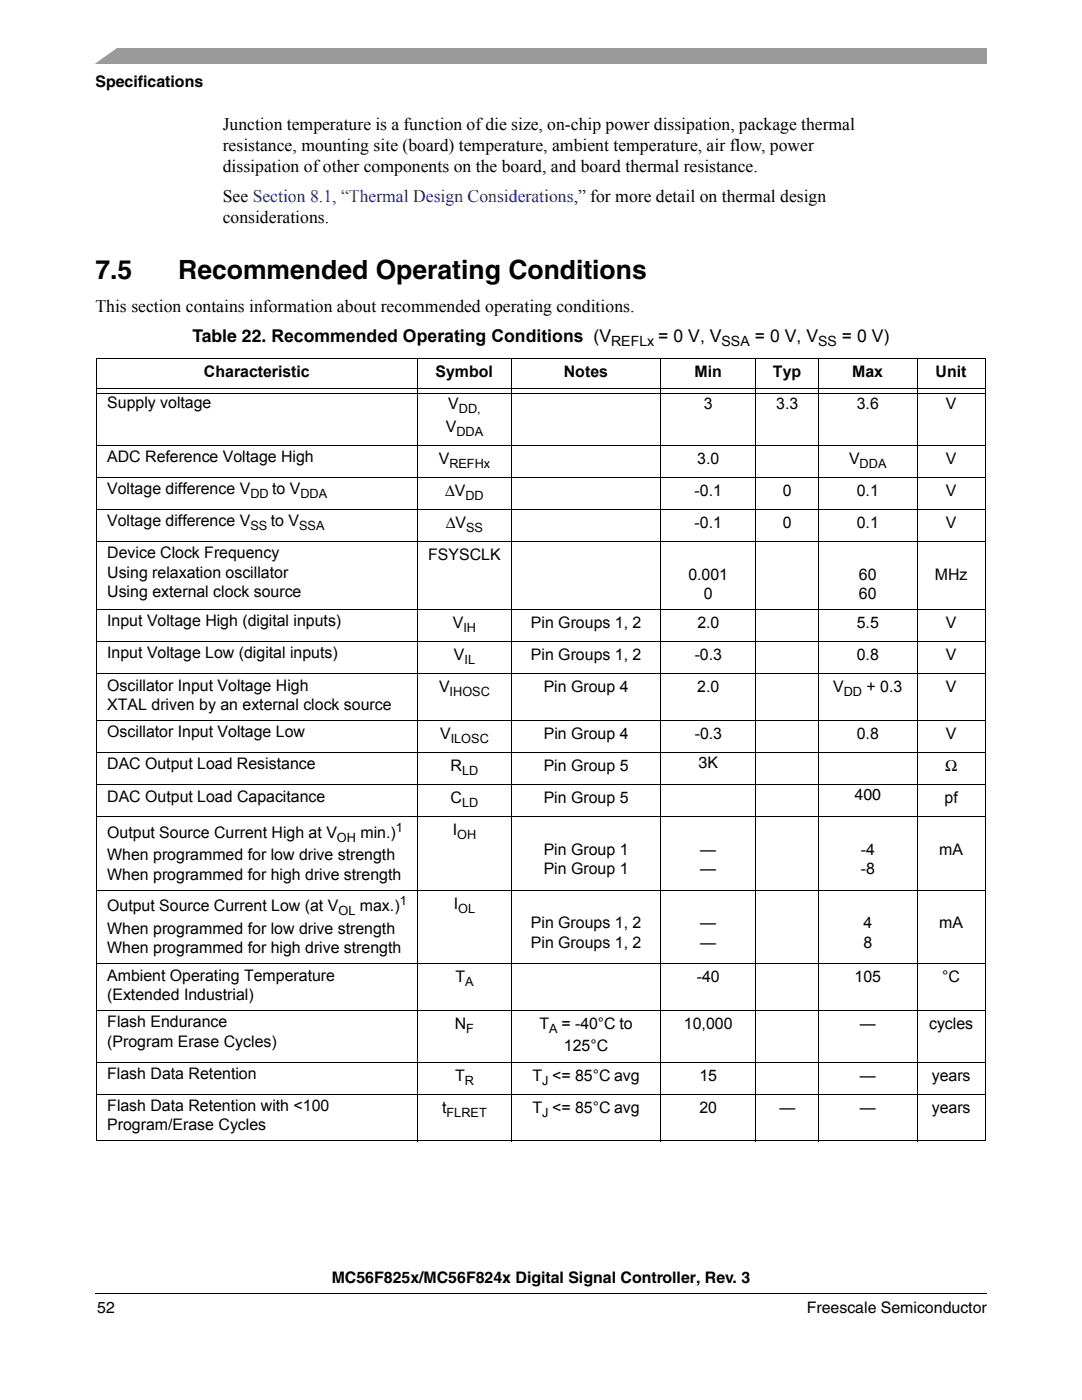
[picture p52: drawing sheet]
<svg xmlns="http://www.w3.org/2000/svg" width="216mm" height="279mm" viewBox="0 0 216 279" stroke-linecap="round" stroke-linejoin="round" font-family="sans-serif">
<defs><g id="words">
<g font-size="5.3">
<text x="19" y="55.6">7.5</text>
<text x="35.6" y="55.6">Recommended Operating Conditions</text>
</g>
<g font-size="3.5">
<text x="44.4" y="25.8">Junction temperature is a function of die size, on-chip power dissipation, package thermal</text>
<text x="44.4" y="30.1">resistance, mounting site (board) temperature, ambient temperature, air flow, power</text>
<text x="44.4" y="34.3">dissipation of other components on the board, and board thermal resistance.</text>
<text x="44.4" y="40.3">See Section 8.1, “Thermal Design Considerations,” for more detail on thermal design</text>
<text x="44.5" y="44.5">considerations.</text>
<text x="19" y="62.2">This section contains information about recommended operating conditions.</text>
<text x="38.4" y="68.2">Table 22. Recommended Operating Conditions (V</text>
<text x="131.3" y="68.2">= 0 V, V</text>
<text x="150.6" y="68.2">= 0 V, V</text>
<text x="168" y="68.2">= 0 V)</text>
</g>
<g font-size="3.2">
<text x="19" y="17.4">Specifications</text>
<text x="40.7" y="75.2">Characteristic</text>
<text x="86.9" y="75.2">Symbol</text>
<text x="112.5" y="75.2">Notes</text>
<text x="138.6" y="75.2">Min</text>
<text x="154.2" y="75.2">Typ</text>
<text x="170" y="75.2">Max</text>
<text x="186.7" y="75.2">Unit</text>
<text x="21.4" y="81.3">Supply voltage</text>
<text x="89.4" y="81.7">V</text>
<text x="140.4" y="81.7">3</text>
<text x="154.9" y="81.7">3.3</text>
<text x="171" y="81.7">3.6</text>
<text x="188.7" y="81.7">V</text>
<text x="88.9" y="86.2">V</text>
<text x="21.4" y="92.2">ADC Reference Voltage High</text>
<text x="87.5" y="92.6">V</text>
<text x="139.1" y="92.6">3.0</text>
<text x="169.4" y="92.6">V</text>
<text x="188.7" y="92.6">V</text>
<text x="21.4" y="98.6">Voltage difference V</text>
<text x="54.3" y="98.6">to V</text>
<text x="88.8" y="99">ΔV</text>
<text x="138.6" y="99">-0.1</text>
<text x="156.2" y="99">0</text>
<text x="171" y="99">0.1</text>
<text x="188.7" y="99">V</text>
<text x="21.4" y="105">Voltage difference V</text>
<text x="54" y="105">to V</text>
<text x="89" y="105.4">ΔV</text>
<text x="138.6" y="105.4">-0.1</text>
<text x="156.2" y="105.4">0</text>
<text x="171" y="105.4">0.1</text>
<text x="188.7" y="105.4">V</text>
<text x="21.4" y="111.4">Device Clock Frequency</text>
<text x="85.4" y="111.8">FSYSCLK</text>
<text x="21.4" y="115.3">Using relaxation oscillator</text>
<text x="21.4" y="119.2">Using external clock source</text>
<text x="137.4" y="115.7">0.001</text>
<text x="140.4" y="119.5">0</text>
<text x="171.4" y="115.7">60</text>
<text x="171.4" y="119.5">60</text>
<text x="186.5" y="115.7">MHz</text>
<text x="21.4" y="125">Input Voltage High (digital inputs)</text>
<text x="90.4" y="125.3">V</text>
<text x="105.9" y="125.3">Pin Groups 1, 2</text>
<text x="139.1" y="125.3">2.0</text>
<text x="171" y="125.3">5.5</text>
<text x="188.7" y="125.3">V</text>
<text x="21.4" y="131.4">Input Voltage Low (digital inputs)</text>
<text x="90.6" y="131.8">V</text>
<text x="105.9" y="131.8">Pin Groups 1, 2</text>
<text x="138.6" y="131.8">-0.3</text>
<text x="171" y="131.8">0.8</text>
<text x="188.7" y="131.8">V</text>
<text x="21.4" y="137.8">Oscillator Input Voltage High</text>
<text x="21.4" y="141.7">XTAL driven by an external clock source</text>
<text x="87.6" y="138.2">V</text>
<text x="108.5" y="138.2">Pin Group 4</text>
<text x="139.1" y="138.2">2.0</text>
<text x="166.3" y="138.2">V</text>
<text x="172.9" y="138.2">+ 0.3</text>
<text x="188.7" y="138.2">V</text>
<text x="21.4" y="147.2">Oscillator Input Voltage Low</text>
<text x="87.8" y="147.5">V</text>
<text x="108.5" y="147.5">Pin Group 4</text>
<text x="138.6" y="147.5">-0.3</text>
<text x="171" y="147.5">0.8</text>
<text x="188.7" y="147.5">V</text>
<text x="21.4" y="153.6">DAC Output Load Resistance</text>
<text x="89.9" y="153.9">R</text>
<text x="108.5" y="153.9">Pin Group 5</text>
<text x="139.4" y="153.2">3K</text>
<text x="188.6" y="153.9">Ω</text>
<text x="21.4" y="160">DAC Output Load Capacitance</text>
<text x="89.9" y="160.3">C</text>
<text x="108.5" y="160.3">Pin Group 5</text>
<text x="170.5" y="159.6">400</text>
<text x="188.5" y="160.3">pf</text>
<text x="21.4" y="167.2">Output Source Current High at V</text>
<text x="71.9" y="167.2">min.)</text>
<text x="90.3" y="166.7">I</text>
<text x="21.4" y="171.7">When programmed for low drive strength</text>
<text x="108.5" y="170.6">Pin Group 1</text>
<text x="139.7" y="170.6">—</text>
<text x="171.7" y="170.6">-4</text>
<text x="187.4" y="170.6">mA</text>
<text x="21.4" y="175.6">When programmed for high drive strength</text>
<text x="108.5" y="174.5">Pin Group 1</text>
<text x="139.7" y="174.5">—</text>
<text x="171.7" y="174.5">-8</text>
<text x="21.4" y="181.9">Output Source Current Low (at V</text>
<text x="71.8" y="181.9">max.)</text>
<text x="90.6" y="181.4">I</text>
<text x="105.9" y="185.3">Pin Groups 1, 2</text>
<text x="139.7" y="185.3">—</text>
<text x="172.3" y="185.3">4</text>
<text x="187.4" y="185.3">mA</text>
<text x="21.4" y="186.3">When programmed for low drive strength</text>
<text x="21.4" y="190.2">When programmed for high drive strength</text>
<text x="105.9" y="189.1">Pin Groups 1, 2</text>
<text x="139.7" y="189.1">—</text>
<text x="172.3" y="189.1">8</text>
<text x="21.4" y="195.7">Ambient Operating Temperature</text>
<text x="90.9" y="196">T</text>
<text x="139" y="196">-40</text>
<text x="170.5" y="196">105</text>
<text x="188" y="196">°C</text>
<text x="21.4" y="199.6">(Extended Industrial)</text>
<text x="21.4" y="205">Flash Endurance</text>
<text x="21.4" y="208.9">(Program Erase Cycles)</text>
<text x="90.8" y="205.4">N</text>
<text x="107.7" y="205.4">T</text>
<text x="112" y="205.4">= -40°C to</text>
<text x="112.5" y="209.8">125°C</text>
<text x="136.5" y="205.4">10,000</text>
<text x="171.6" y="205.4">—</text>
<text x="185.4" y="205.4">cycles</text>
<text x="21.4" y="215.3">Flash Data Retention</text>
<text x="90.8" y="215.7">T</text>
<text x="106.3" y="215.7">T &lt;= 85°C avg</text>
<text x="139.6" y="215.7">15</text>
<text x="171.6" y="215.7">—</text>
<text x="185.9" y="215.7">years</text>
<text x="21.4" y="221.7">Flash Data Retention with &lt;100</text>
<text x="21.4" y="225.6">Program/Erase Cycles</text>
<text x="88.2" y="222.1">t</text>
<text x="106.3" y="222.1">T &lt;= 85°C avg</text>
<text x="139.6" y="222.1">20</text>
<text x="155.5" y="222.1">—</text>
<text x="171.6" y="222.1">—</text>
<text x="185.9" y="222.1">years</text>
<text x="66.2" y="256.1">MC56F825x/MC56F824x Digital Signal Controller, Rev. 3</text>
<text x="19.4" y="262.1">52</text>
<text x="161" y="262.1">Freescale Semiconductor</text>
</g>
<g font-size="2.8">
<text x="121.9" y="69.1">REFLx</text>
<text x="144" y="69.1">SSA</text>
<text x="163.3" y="69.1">SS</text>
</g>
<g font-size="2.5">
<text x="91.5" y="82.5">DD,</text>
<text x="91.1" y="87">DDA</text>
<text x="89.7" y="93.4">REFHx</text>
<text x="171.5" y="93.4">DDA</text>
<text x="50" y="99.4">DD</text>
<text x="60" y="99.4">DDA</text>
<text x="92.9" y="99.8">DD</text>
<text x="50" y="105.8">SS</text>
<text x="59.7" y="105.8">SSA</text>
<text x="93" y="106.2">SS</text>
<text x="92.5" y="126.2">IH</text>
<text x="92.7" y="132.5">IL</text>
<text x="89.7" y="139">IHOSC</text>
<text x="168.4" y="139">DD</text>
<text x="89.9" y="148.3">ILOSC</text>
<text x="92.2" y="154.7">LD</text>
<text x="92.2" y="161.1">LD</text>
<text x="79" y="165.9">1</text>
<text x="91.2" y="167.5">OH</text>
<text x="67.2" y="168">OH</text>
<text x="67.6" y="182.7">OL</text>
<text x="79.8" y="180.6">1</text>
<text x="91.4" y="182.2">OL</text>
<text x="92.8" y="196.8">A</text>
<text x="93" y="206.2">F</text>
<text x="109.6" y="206.2">A</text>
<text x="92.7" y="216.5">R</text>
<text x="108.2" y="216.5">J</text>
<text x="89.1" y="222.9">FLRET</text>
<text x="108.2" y="222.9">J</text>
</g>
</g></defs>
<path d="M19 258.1v.1z" fill="#000"/>
<path d="M19 258.1h177.8" fill="none" stroke="#000" stroke-width=".2"/>
<path d="M19 9.5h177.8v3.2h-177.8z" fill="#9a9a9a"/>
<path d="M17.1 9.2h6.8l-5.3 3.8h-1.5z" fill="#fff"/>
<g fill="none" stroke="#000" stroke-width=".2">
<path d="M19.2 71.5h177.5M19.3 71.6v156M19.4 77.6h177.1M19.4 78.4h177.1M83.3 71.4v156.4M102.1 71.4v156.4M131.8 71.4v156.4M150.8 71.4v156.4M163.3 71.4v156.4M183 71.4v156.4M196.6 71.6v156M19.2 88.9h177.5"/>
<path d="M19.2 95.3h177.5M19.2 101.7h177.5M19.2 108.1h177.5M19.2 121.6h177.5M19.2 128.1h177.5M19.2 134.5h177.5M19.2 143.8h177.5M19.2 150.2h177.5M19.2 156.6h177.5M19.2 163h177.5M19.2 177.7h177.5M19.2 192.3h177.5"/>
<path d="M19.2 201.7h177.5M19.2 212h177.5M19.2 218.4h177.5M19.2 227.7h177.5"/>
</g>
<use href="#words"/>
</svg>
